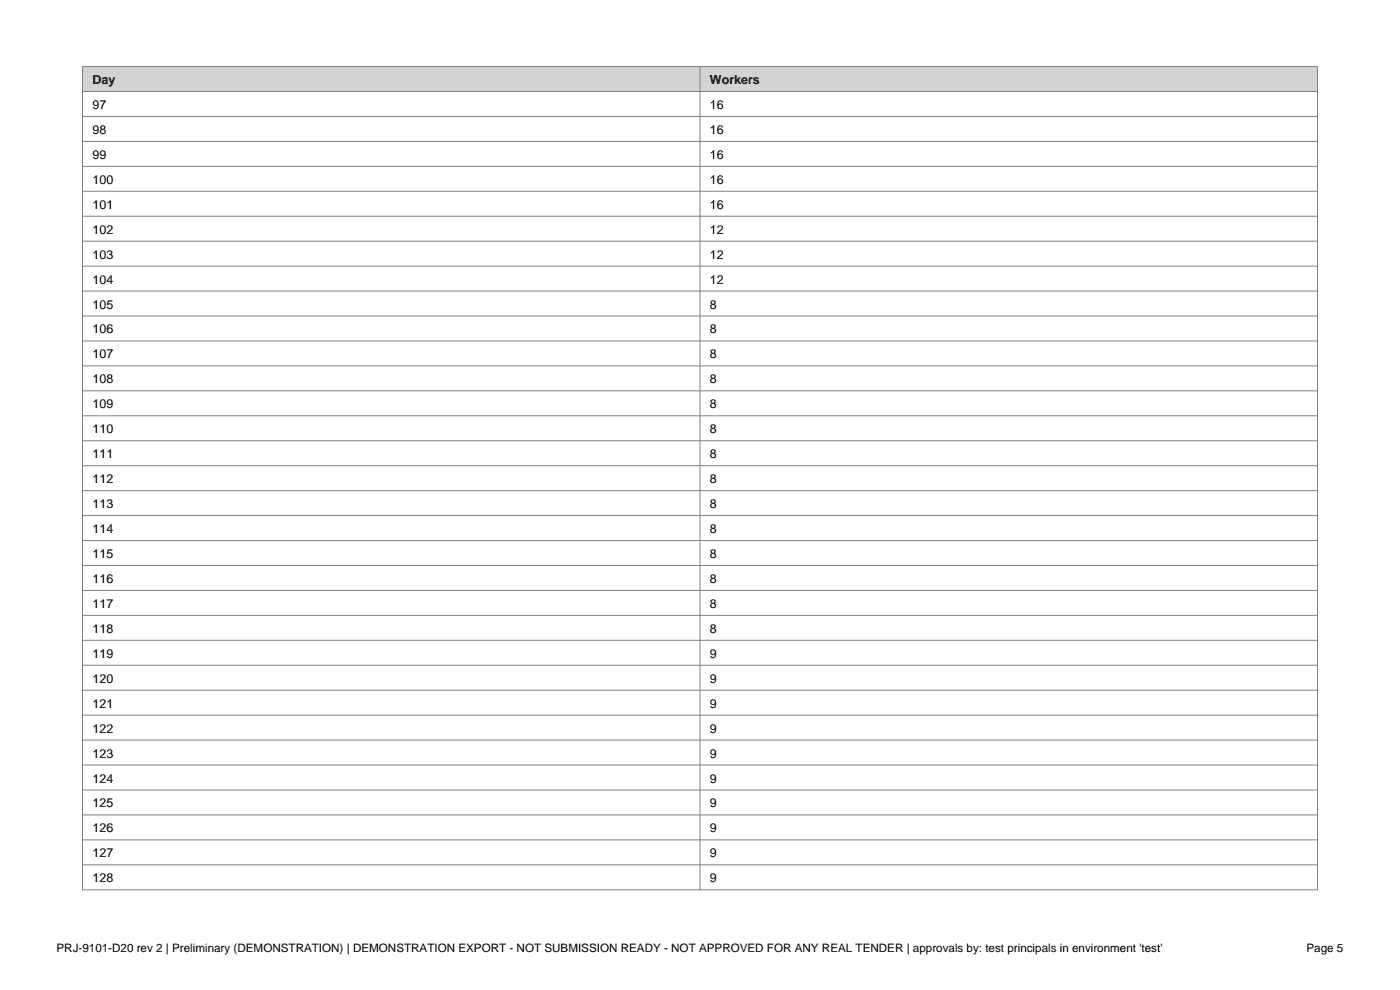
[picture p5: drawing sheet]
<svg xmlns="http://www.w3.org/2000/svg" width="297mm" height="210mm" viewBox="0 0 297 210" stroke-linecap="round" stroke-linejoin="round" font-family="sans-serif">
<defs><g id="words">
<g font-size="2.6">
<text x="19.6" y="17.8">Day</text>
<text x="150.6" y="17.8">Workers</text>
<text x="19.6" y="23.1">97</text>
<text x="150.6" y="23.1">16</text>
<text x="19.6" y="28.4">98</text>
<text x="150.6" y="28.4">16</text>
<text x="19.6" y="33.7">99</text>
<text x="150.6" y="33.7">16</text>
<text x="19.6" y="39">100</text>
<text x="150.6" y="39">16</text>
<text x="19.6" y="44.3">101</text>
<text x="150.6" y="44.3">16</text>
<text x="19.6" y="49.6">102</text>
<text x="150.6" y="49.6">12</text>
<text x="19.6" y="54.9">103</text>
<text x="150.6" y="54.9">12</text>
<text x="19.6" y="60.2">104</text>
<text x="19.6" y="65.4">105</text>
<text x="150.6" y="60.2">12</text>
<text x="150.6" y="65.4">8</text>
<text x="19.6" y="70.7">106</text>
<text x="150.6" y="70.7">8</text>
<text x="19.6" y="76">107</text>
<text x="150.6" y="76">8</text>
<text x="19.6" y="81.3">108</text>
<text x="150.6" y="81.3">8</text>
<text x="19.6" y="86.6">109</text>
<text x="150.6" y="86.6">8</text>
<text x="19.6" y="91.9">110</text>
<text x="150.6" y="91.9">8</text>
<text x="19.6" y="97.2">111</text>
<text x="150.6" y="97.2">8</text>
<text x="19.6" y="102.5">112</text>
<text x="19.6" y="107.8">113</text>
<text x="150.6" y="102.5">8</text>
<text x="150.6" y="107.8">8</text>
<text x="19.6" y="113.1">114</text>
<text x="150.6" y="113.1">8</text>
<text x="19.6" y="118.4">115</text>
<text x="150.6" y="118.4">8</text>
<text x="19.6" y="123.7">116</text>
<text x="150.6" y="123.7">8</text>
<text x="19.6" y="128.9">117</text>
<text x="150.6" y="128.9">8</text>
<text x="19.6" y="134.2">118</text>
<text x="150.6" y="134.2">8</text>
<text x="19.6" y="139.5">119</text>
<text x="150.6" y="139.5">9</text>
<text x="19.6" y="144.8">120</text>
<text x="150.6" y="144.8">9</text>
<text x="19.6" y="150.1">121</text>
<text x="19.6" y="155.4">122</text>
<text x="150.6" y="150.1">9</text>
<text x="150.6" y="155.4">9</text>
<text x="19.6" y="160.7">123</text>
<text x="150.6" y="160.7">9</text>
<text x="19.6" y="166">124</text>
<text x="150.6" y="166">9</text>
<text x="19.6" y="171.3">125</text>
<text x="150.6" y="171.3">9</text>
<text x="19.6" y="176.6">126</text>
<text x="150.6" y="176.6">9</text>
<text x="19.6" y="181.9">127</text>
<text x="150.6" y="181.9">9</text>
<text x="19.6" y="187.2">128</text>
<text x="150.6" y="187.2">9</text>
</g>
<g font-size="2.5">
<text x="12" y="202">PRJ-9101-D20 rev 2 | Preliminary (DEMONSTRATION) | DEMONSTRATION EXPORT - NOT SUBMISSION READY - NOT APPROVED FOR ANY REAL TENDER | approvals by: test principals in environment 'test'</text>
<text x="277.2" y="202">Page 5</text>
</g>
</g></defs>
<path d="M17.5 14.1h262v5.3h-262z" fill-rule="evenodd" fill="#d3d3d3"/>
<g fill="none" stroke="#808080" stroke-width=".21">
<path d="M17.5 14.1h262v174.6h-262zM17.5 19.4h262M148.5 14.1v174.6M17.5 24.7h262M17.5 30h262M17.5 35.3h262M17.5 40.6h262M17.5 45.9h262M17.5 51.2h262M17.5 56.4h262M17.5 61.7h262M17.5 67h262"/>
<path d="M17.5 72.3h262M17.5 77.6h262M17.5 82.9h262M17.5 88.2h262M17.5 93.5h262M17.5 98.8h262M17.5 104.1h262M17.5 109.4h262M17.5 114.7h262M17.5 119.9h262M17.5 125.2h262M17.5 130.5h262"/>
<path d="M17.5 135.8h262M17.5 141.1h262M17.5 146.4h262M17.5 151.7h262M17.5 157h262M17.5 162.3h262M17.5 167.6h262M17.5 172.9h262M17.5 178.2h262M17.5 183.4h262"/>
</g>
<use href="#words"/>
</svg>
